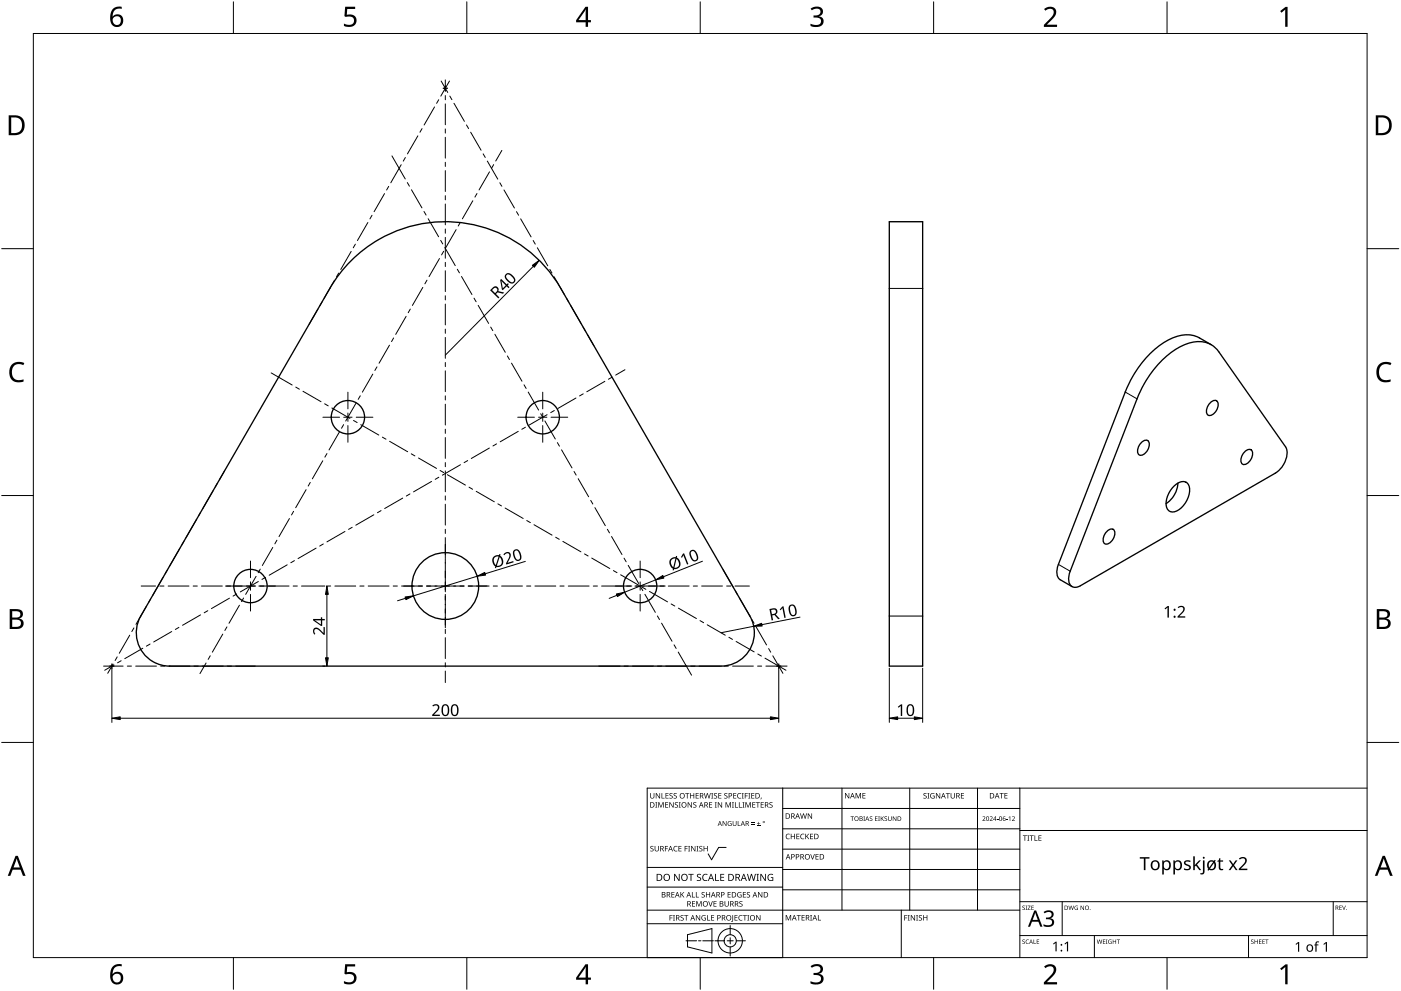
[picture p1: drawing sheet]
<svg xmlns="http://www.w3.org/2000/svg" width="420mm" height="297mm" viewBox="0 0 420 297" stroke-linecap="round" stroke-linejoin="round" font-family="sans-serif">
<g fill="none" stroke="#000" stroke-width=".4">
<path d="M105.3 78.2a40 40 0 0 1 62.9 8.3l56.7 98.2a10 10 0 0 1-8.7 15h-165.3a10 10 0 0 1-8.7-15l56.7-98.2 2.5-3.8zM266.7 66.5h10v133.2h-10zM347.9 108.6a17.6 17.6 0 0 1 11.9-6.2 7 7 0 0 1 5.7 3l20 28.5a6.2 6.2 0 0 1-1.7 6.8l-1.3 1.1-58.5 33.8a2.14 2.14 0 0 1-2.4 .2 2.14 2.14 0 0 1-1.1-2.1l.4-2.5 20.4-52.3a34.1 34.1 0 0 1 6.6-10.3zM363.2 103.3a11.3 11.3 0 0 0-8.2-2.9 21 21 0 0 0-13.1 9.1 34.4 34.4 0 0 0-4.4 8l-20.1 51.7a3.9 3.9 0 0 0 .6 4.6l3.5 2M342.5 132.5a1.25 1.25 0 0 1 1.7-.5 1.25 1.25 0 0 1 .4 1.7 2.79 2.79 0 0 1-2.9 2.7 2.79 2.79 0 0 1 .8-3.9zM363.1 120.6a1.25 1.25 0 0 1 1.7-.5 1.25 1.25 0 0 1 .5 1.7 2.79 2.79 0 0 1-3 2.6 2.79 2.79 0 0 1 .8-3.8zM373.5 135.3a1.25 1.25 0 0 1 1.6-.5 1.25 1.25 0 0 1 .5 1.7 2.79 2.79 0 0 1-3 2.6 2.79 2.79 0 0 1 .9-3.8zM332.1 159.1a1.25 1.25 0 0 1 1.7-.4 1.25 1.25 0 0 1 .5 1.7 2.79 2.79 0 0 1-3 2.6 2.79 2.79 0 0 1 .8-3.9zM351.9 145.9a3.1 3.1 0 0 1 4.3-1 5.9 5.9 0 0 1-1.6 7 3.1 3.1 0 0 1-4.3 .9 5.9 5.9 0 0 1 1.6-6.9zM353.2 144.8a7.8 7.8 0 0 1-3.5 6.1"/>
<circle cx="104.3" cy="125.1" r="5"/>
<circle cx="162.8" cy="125.1" r="5"/>
<circle cx="75.1" cy="175.7" r="5"/>
<circle cx="133.6" cy="175.7" r="10"/>
<circle cx="192" cy="175.7" r="5"/>
</g>
<path d="M266.7 86.5h10M337.5 117.5l3.5 2.1M317.4 169.2l3.5 2M266.7 184.7h10" fill="none" stroke="#000" stroke-width=".3"/>
<path d="M10 10h400v277h-400z" fill="none" stroke="#000" stroke-width=".3"/>
<g fill="none" stroke="#000" stroke-width=".3">
<path d="M70 .5v9.5M140 .5v9.5M210 .5v9.5M280 .5v9.5M350 .5v9.5M.5 74.5h9.5M410 74.5h9.5M.5 148.5h9.5M410 148.5h9.5M.5 222.5h9.5M410 222.5h9.5M70 287v9.5"/>
<path d="M140 287v9.5M210 287v9.5M280 287v9.5M350 287v9.5"/>
</g>
<g fill="#000">
<path d="M103.5 2h3v.7h-2.4l-.1 1.7a1.98 1.98 0 0 1 2.4 .4 1.98 1.98 0 0 1 .2 2.5 2.88 2.88 0 0 1-3.5 .5v-.7a1.93 1.93 0 0 0 3-.6 1.37 1.37 0 0 0-.5-1.4 1.37 1.37 0 0 0-1.4-.1l-.5 .1-.4-.3zM243.1 2.6a2.32 2.32 0 0 1 3.7 .5 1.47 1.47 0 0 1-1.2 1.8 1.59 1.59 0 0 1 1.4 1.8 1.59 1.59 0 0 1-1.8 1.4l-2.1-.3v-.7a2.12 2.12 0 0 0 3.1-.5 1.21 1.21 0 0 0-1.6-1.3h-.6v-.7a1.53 1.53 0 0 0 2.1-1.1 1.49 1.49 0 0 0-2.6-.4zM313.1 2.7a2.03 2.03 0 0 1 2.1-.8 2.03 2.03 0 0 1 1.6 1.7 3.9 3.9 0 0 1-1.6 2.5l-1.2 1.3h3v.7h-3.9v-.6l1.5-1.6a2.56 2.56 0 0 0 1.3-2.9 1.62 1.62 0 0 0-2.4 .2zM383.9 3.3l1.6-1.2h.6v5.9h-.7l.1-5.2-1.2 1zM3.5 109.3a3.3 3.3 0 0 1 3.8-.5l-.3 .7a2.26 2.26 0 0 0-2.6 0 2.26 2.26 0 0 0-.8 2.6 2.12 2.12 0 0 0 3.1 1.7l.4-.1v.7a2.98 2.98 0 0 1-3.4-.4 2.98 2.98 0 0 1-.8-3.3zM413.5 109.3a3.3 3.3 0 0 1 3.8-.5l-.3 .7a2.26 2.26 0 0 0-2.7 0 2.26 2.26 0 0 0-.7 2.6 2.12 2.12 0 0 0 3.1 1.7l.4-.1v.7a2.98 2.98 0 0 1-3.4-.4 2.98 2.98 0 0 1-.8-3.3zM103.5 289h3v.7h-2.4l-.1 1.7a1.98 1.98 0 0 1 2.4 .4 1.98 1.98 0 0 1 .2 2.5 2.88 2.88 0 0 1-3.5 .4v-.6a1.93 1.93 0 0 0 3-.7 1.37 1.37 0 0 0-.5-1.3 1.37 1.37 0 0 0-1.4-.1l-.5 .1-.4-.3zM243.1 289.6a2.32 2.32 0 0 1 3.7 .5 1.47 1.47 0 0 1-1.2 1.8 1.59 1.59 0 0 1 1.4 1.8 1.59 1.59 0 0 1-1.8 1.4l-2.1-.3v-.7a2.12 2.12 0 0 0 3.1-.5 1.21 1.21 0 0 0-1.6-1.4h-.6v-.6a1.53 1.53 0 0 0 2.1-1.1 1.49 1.49 0 0 0-2.6-.4zM313.1 289.7a2.03 2.03 0 0 1 2.1-.8 2.03 2.03 0 0 1 1.6 1.7 3.9 3.9 0 0 1-1.6 2.5l-1.2 1.3h3v.7h-3.9v-.7l1.5-1.5a2.56 2.56 0 0 0 1.3-2.9 1.62 1.62 0 0 0-2.4 .2zM383.9 290.3l1.6-1.2h.6v5.9h-.7l.1-5.2-1.2 1z"/>
<path d="M33.9 2.6a2.88 2.88 0 0 1 2.6-.6v.7a2.02 2.02 0 0 0-2.7 2.3 1.83 1.83 0 0 1 2.6-.3 1.83 1.83 0 0 1 .3 2.6 2.07 2.07 0 0 1-2.6 .6 2.07 2.07 0 0 1-1.1-2.4 4 4 0 0 1 .9-2.9zM33.7 6.2a1.3 1.3 0 0 0 2.6 0 1.3 1.3 0 0 0-2.6 0z"/>
<path d="M175.6 2h.8v4h.8v.7h-.8v1.3h-.8v-1.3h-2.8v-.6zM175.6 2.8l-2.1 3.2h2.1z"/>
<path d="M2.6 34.6h1.8a2.99 2.99 0 0 1 3 3 2.99 2.99 0 0 1-3.1 2.9h-1.7zM3.4 35.2v4.7h.8a2.35 2.35 0 0 0 2.4-2.1 2.35 2.35 0 0 0-2-2.6z"/>
<path d="M412.6 34.6h1.8a2.99 2.99 0 0 1 3 3 2.99 2.99 0 0 1-3.1 2.9h-1.7zM413.3 35.2v4.7h.9a2.35 2.35 0 0 0 2.4-2.1 2.35 2.35 0 0 0-2-2.6z"/>
<path d="M2.9 182.6h1.7a1.68 1.68 0 0 1 2.3 1.7 1.37 1.37 0 0 1-1.2 1.1 1.61 1.61 0 0 1 1.4 2 1.61 1.61 0 0 1-2.1 1.1h-2.1zM3.7 185.7v2.2h1.2a1.13 1.13 0 0 0 1.4-1.1 1.13 1.13 0 0 0-1.5-1.1zM3.7 183.2v1.9h1.1a1.02 1.02 0 0 0 1.3-1 1.02 1.02 0 0 0-1.4-.9z"/>
<path d="M412.9 182.6h1.7a1.68 1.68 0 0 1 2.3 1.7 1.37 1.37 0 0 1-1.2 1.1 1.61 1.61 0 0 1 1.3 2 1.61 1.61 0 0 1-2 1.1h-2.1zM413.7 185.7v2.2h1.2a1.13 1.13 0 0 0 1.4-1.1 1.13 1.13 0 0 0-1.5-1.1zM413.7 183.2v1.9h1.1a1.02 1.02 0 0 0 1.3-1 1.02 1.02 0 0 0-1.5-.9z"/>
<path d="M4.7 256.5h.6l2.4 6h-.8l-.7-1.8h-2.4l-.7 1.8h-.8zM5 257.3l-.9 2.7h1.8z"/>
<path d="M414.7 256.5h.6l2.4 6h-.8l-.7-1.8h-2.4l-.7 1.8h-.8zM415 257.3l-1 2.7h1.9z"/>
<path d="M33.9 289.6a2.88 2.88 0 0 1 2.6-.6v.7a2.02 2.02 0 0 0-2.7 2.3 1.83 1.83 0 0 1 2.6-.3 1.83 1.83 0 0 1 .3 2.6 2.07 2.07 0 0 1-2.6 .6 2.07 2.07 0 0 1-1.1-2.4 4 4 0 0 1 .9-2.9zM33.7 293.2a1.3 1.3 0 0 0 2.6 0 1.3 1.3 0 0 0-2.6 0z"/>
<path d="M175.6 289h.8v4h.8v.7h-.8v1.3h-.8v-1.3h-2.8v-.6zM175.6 289.8l-2.1 3.2h2.1z"/>
</g>
<g fill="none" stroke="#000" stroke-width=".3">
<path d="M234.7 236.2v50.8h-40.6v-50.8h215.9M252.5 236.2v36.6M272.8 236.2v36.6M293.2 236.2v36.6M305.9 236.2v50.8M217.8 254h-2.3l-2.1 3.7-1-1.8M234.7 242.3h71.2M234.7 248.4h71.2M234.7 254.5h71.2M305.9 248.9h104.1M194.1 276.9h40.6M194.1 272.8h111.8"/>
<path d="M194.1 265.9h40.6M194.1 260h40.6M219 277.4v2.8M234.7 260.6h71.2M234.7 266.7h71.2M270.3 272.8v14.2M305.9 270.3h104.1M318.6 270.3v10.1M399.8 270.3v10.1M205.7 282h3.2M206.2 280.2l7.3-1.9v7.3l-7.3-1.8zM209.5 282h.7"/>
<path d="M210.8 282h3.2M214.4 282h2.8M218.1 282h1.8M219 281.1v1.8M219 283.8v2.8M220.8 282h2.8M305.9 280.4h104.1M328.2 280.4v6.6M374.4 280.4v6.6"/>
<circle cx="219" cy="282" r="1.83"/>
<circle cx="219" cy="282" r="3.7"/>
</g>
<g fill="#000">
<path d="M195 237.7h.2v1.1a.42 .42 0 0 0 .4 .4 .42 .42 0 0 0 .4-.4v-1.1h.2v1.1a.62 .62 0 0 1-.6 .6 .62 .62 0 0 1-.6-.6zM196.7 237.7h.2l.9 1.4v-1.4h.2v1.6h-.3l-.8-1.3v1.3h-.2zM198.4 237.7h.2v1.5h.7v.1h-.9zM199.6 237.7h.9v.2h-.7v.5h.6v.2h-.6v.6h.7v.1h-.9zM200.8 237.9l.6-.2 .3 .1v.2a.38 .38 0 0 0-.5-.2 .38 .38 0 0 0-.2 .5 .38 .38 0 0 0 .5 .2 .53 .53 0 0 1 .1 .8 .53 .53 0 0 1-.8 0v-.2a.41 .41 0 0 0 .6 .1 .41 .41 0 0 0 .1-.5 .41 .41 0 0 0-.5-.2zM202.1 237.9l.5-.2 .4 .1-.1 .2a.38 .38 0 0 0-.5-.2 .38 .38 0 0 0-.2 .5 .38 .38 0 0 0 .5 .2 .53 .53 0 0 1 .2 .8 .53 .53 0 0 1-.8 0v-.2a.41 .41 0 0 0 .5 .1 .41 .41 0 0 0 .2-.5 .41 .41 0 0 0-.6-.2zM205.5 237.7h1.2v.2h-.5v1.4h-.2v-1.4h-.5zM207 237.7h.2v.7h.8v-.7h.2v1.6h-.2v-.7h-.8v.7h-.2zM208.6 237.7h.9v.2h-.7v.5h.7v.2h-.7v.6h.7v.1h-.9zM211.1 237.7h.2l.4 1.4 .3-1.4h.2l.4 1.4 .4-1.4h.2l-.5 1.6h-.2l-.4-1.3-.3 1.3h-.3zM213.3 237.7h.6l-.2 .2v1.3l.2 .1h-.6l.2-.1v-1.3zM214.2 237.9l.5-.2 .4 .1-.1 .2a.38 .38 0 0 0-.5-.2 .38 .38 0 0 0-.2 .5 .38 .38 0 0 0 .5 .2 .53 .53 0 0 1 .2 .8 .53 .53 0 0 1-.8 0v-.2a.41 .41 0 0 0 .5 .1 .41 .41 0 0 0 .2-.5 .41 .41 0 0 0-.6-.2z"/>
<path d="M215.4 237.7h.9v.2h-.7v.5h.7v.2h-.7v.6h.7v.1h-.9zM217.3 237.9l.5-.2 .4 .1-.1 .2a.38 .38 0 0 0-.5-.2 .38 .38 0 0 0-.2 .5 .38 .38 0 0 0 .5 .2 .53 .53 0 0 1 .2 .8 .53 .53 0 0 1-.8 0v-.2a.41 .41 0 0 0 .5 .1 .41 .41 0 0 0 .2-.5 .41 .41 0 0 0-.6-.2zM219.9 237.7h.9v.2h-.7v.5h.7v.2h-.7v.6h.7v.1h-.9zM221.3 237.9l.6-.2 .4 .1-.1 .2a.65 .65 0 0 0-.9 .6 .65 .65 0 0 0 .9 .5 .77 .77 0 0 1-1.1-.1 .77 .77 0 0 1 .2-1.1zM222.5 237.7h.5l-.1 .2v1.3l.1 .1h-.5l.2-.1v-1.3zM223.4 237.7h.9v.2h-.7v.6h.6v.2h-.6v.6h-.2zM224.4 237.7h.6l-.2 .2v1.3l.2 .1h-.6l.2-.1v-1.3zM225.3 237.7h.9v.2h-.7v.5h.7v.2h-.7v.6h.7v.1h-.9zM228.2 239.1h.2l-.3 .5zM253.4 237.7h.3l.8 1.3v-1.3h.2v1.6h-.2l-.9-1.3v1.3h-.2zM256.6 237.7h.3l.5 1.3 .5-1.3h.3v1.6h-.2v-1.4l-.7 1.4-.5-1.4v1.4h-.2zM258.6 237.7h1v.2h-.7v.5h.6v.2h-.6v.5h.7v.2h-1z"/>
<path d="M277 237.9l.6-.2 .3 .1-.1 .2a.38 .38 0 0 0-.5-.2 .38 .38 0 0 0-.1 .5 .38 .38 0 0 0 .5 .2 .53 .53 0 0 1 .1 .8 .53 .53 0 0 1-.8 0v-.2a.41 .41 0 0 0 .6 .1 .41 .41 0 0 0 .1-.5 .41 .41 0 0 0-.5-.2zM278.1 237.7h.6l-.2 .2v1.3l.2 .1h-.6l.2-.1v-1.3zM279.2 237.9l.7-.2 .4 .1-.1 .2a.67 .67 0 0 0-1 .5 .67 .67 0 0 0 .9 .6v-.4h-.4v-.2h.6v.8a.88 .88 0 0 1-1.2-.2 .88 .88 0 0 1 .1-1.2zM280.7 237.7h.2l.9 1.4v-1.4h.2v1.6h-.3l-.8-1.3v1.3h-.2zM283.7 237.7h1.2v.2h-.5v1.4h-.2v-1.4h-.5zM285.1 237.7h.2v1.1a.42 .42 0 0 0 .4 .4 .42 .42 0 0 0 .4-.4v-1.1h.2v1.1a.62 .62 0 0 1-.6 .6 .62 .62 0 0 1-.6-.6zM288.2 237.7h.9v.2h-.7v.5h.7v.2h-.7v.6h.7v.1h-.9zM299.8 237.7h1.2v.2h-.5v1.4h-.2v-1.4h-.5zM301.2 237.7h.9v.2h-.7v.5h.7v.2h-.7v.5h.7v.2h-.9zM195.1 253.7l.6-.2 .3 .1-.1 .2a.38 .38 0 0 0-.5-.1 .38 .38 0 0 0-.1 .5 .38 .38 0 0 0 .4 .2 .53 .53 0 0 1 .2 .7 .53 .53 0 0 1-.8 .1v-.2a.41 .41 0 0 0 .6 .1 .41 .41 0 0 0 .1-.6 .41 .41 0 0 0-.6-.2zM196.5 240.4h.6l-.2 .2v1.3l.2 .2h-.6l.2-.2v-1.3zM196.3 253.6h.2v1a.42 .42 0 0 0 .5 .4 .42 .42 0 0 0 .4-.4v-1h.2v1a.62 .62 0 0 1-.6 .6 .62 .62 0 0 1-.7-.6z"/>
<path d="M197.4 240.4h.3l.5 1.4 .5-1.4h.3v1.7h-.2v-1.5l-.7 1.5-.5-1.5v1.5h-.2zM199.4 253.6h.9v.1h-.7v.6h.7v.2h-.7v.7h-.2zM199.5 240.4h.9v.2h-.7v.5h.6v.2h-.6v.6h.7v.2h-.9zM200.7 240.4h.3l.8 1.4v-1.4h.2v1.7h-.2l-.9-1.4v1.4h-.2zM202.2 253.8l.5-.3 .5 .1-.1 .2a.65 .65 0 0 0-.9 .6 .65 .65 0 0 0 .9 .6 .77 .77 0 0 1-1.1-.1 .77 .77 0 0 1 .2-1.1zM202.5 240.6l.5-.2 .3 .1v.2a.38 .38 0 0 0-.5-.2 .38 .38 0 0 0-.2 .5 .38 .38 0 0 0 .5 .2 .53 .53 0 0 1 .1 .8 .53 .53 0 0 1-.8 0l.1-.1a.41 .41 0 0 0 .5 0 .41 .41 0 0 0 .1-.5 .41 .41 0 0 0-.5-.2zM203.6 240.4h.6l-.2 .2v1.3l.2 .2h-.6l.2-.2v-1.3zM203.5 253.6h.9v.1h-.7v.6h.6v.1h-.6v.6h.7v.2h-.9zM205.3 253.6h.9v.1h-.7v.6h.7v.2h-.7v.7h-.2zM206.4 253.6h.6l-.2 .1v1.3l.2 .2h-.6l.2-.2v-1.3zM206.2 240.4h.3l.8 1.4v-1.4h.2v1.7h-.2l-.9-1.4v1.4h-.2zM207.3 253.6h.2l.9 1.3v-1.3h.2v1.6h-.3l-.8-1.4v1.4h-.2z"/>
<path d="M208 240.6l.5-.2 .3 .1v.2a.38 .38 0 0 0-.5-.2 .38 .38 0 0 0-.2 .5 .38 .38 0 0 0 .5 .2 .53 .53 0 0 1 .2 .8 .53 .53 0 0 1-.9 0l.1-.1a.41 .41 0 0 0 .5 0 .41 .41 0 0 0 .1-.5 .41 .41 0 0 0-.5-.2zM208.9 253.6h.6l-.2 .1v1.3l.2 .2h-.6l.2-.2v-1.3zM209.8 253.7l.5-.2 .3 .1v.2a.38 .38 0 0 0-.5-.1 .38 .38 0 0 0-.2 .5 .38 .38 0 0 0 .5 .2 .53 .53 0 0 1 .2 .7 .53 .53 0 0 1-.9 .1l.1-.2a.41 .41 0 0 0 .5 .1 .41 .41 0 0 0 .1-.6 .41 .41 0 0 0-.5-.2zM211 253.6h.2v.7h.8v-.7h.2v1.6h-.2v-.8h-.8v.8h-.2zM212.7 240.4h.9v.2h-.7v.5h.6v.2h-.6v.6h.7v.2h-.9zM214.4 240.4h.6l-.2 .2v1.3l.2 .2h-.6l.2-.2v-1.3zM215.3 240.4h.2l.9 1.4v-1.4h.2v1.7h-.3l-.8-1.4v1.4h-.2zM216.7 246.1h.2l.8 1.2v-1.2h.2v1.5h-.2l-.8-1.2v1.2h-.2zM217.6 240.4h.3l.5 1.4 .5-1.4h.3v1.7h-.2v-1.5l-.7 1.5-.5-1.5v1.5h-.2zM218.4 246.3l.6-.2 .4 .1-.2 .1a.6 .6 0 0 0-.8 .5 .6 .6 0 0 0 .8 .6v-.4l-.3-.2h.5v.7a.8 .8 0 0 1-1-.2 .8 .8 0 0 1 0-1zM219.5 240.4h.6l-.2 .2v1.3l.2 .2h-.6l.2-.2v-1.3zM220.4 240.4h.2v1.5h.7v.2h-.9z"/>
<path d="M219.7 246.1h.2v.9a.38 .38 0 0 0 .4 .4 .38 .38 0 0 0 .4-.4v-.9h.2v.9a.56 .56 0 0 1-.6 .6 .56 .56 0 0 1-.6-.6zM221.3 246.1h.1v1.3h.7v.2h-.8zM221.6 240.4h.2v1.5h.7v.2h-.9zM222.7 240.4h.5l-.1 .2v1.3l.1 .2h-.5l.1-.2v-1.3zM223.6 240.4h.3l.5 1.4 .5-1.4h.3v1.7h-.2v-1.5l-.7 1.5-.6-1.5v1.5h-.1zM225.3 247l1 .1zM225.3 246.6l1 .1zM225.6 240.4h.9v.2h-.7v.5h.7v.2h-.7v.6h.7v.2h-.9zM227 247.4l1 .2zM226.7 240.4h1.2v.2h-.5v1.5h-.2v-1.5h-.5zM227.4 246.3l.2 .5h.4l-.4 .1v.4l-.2-.4h-.4l.4-.1zM228.1 240.4h.9v.2h-.7v.5h.7v.2h-.7v.6h.7v.2h-.9z"/>
<path d="M230.8 240.6l.6-.2 .3 .1-.1 .2a.38 .38 0 0 0-.5-.2 .38 .38 0 0 0-.1 .5 .38 .38 0 0 0 .4 .2 .53 .53 0 0 1 .2 .8 .53 .53 0 0 1-.8 0v-.1a.41 .41 0 0 0 .6 0 .41 .41 0 0 0 .1-.5 .41 .41 0 0 0-.6-.2zM235.8 250.1l.6-.2 .5 .1-.1 .2a.65 .65 0 0 0-1 .5 .65 .65 0 0 0 1 .6 .77 .77 0 0 1-1.1-.1 .77 .77 0 0 1 .1-1.1zM237.2 249.9h.2v.7h.8v-.7h.2v1.6h-.2v-.7h-.8v.7h-.2zM238.8 249.9h.9v.2h-.7v.5h.7v.2h-.7v.5h.7v.2h-.9zM240.2 250.1l.6-.2 .4 .1v.2a.65 .65 0 0 0-1 .5 .65 .65 0 0 0 1 .6 .77 .77 0 0 1-1.1-.1 .77 .77 0 0 1 .1-1.1zM240 243.8h.2l.3 1.4 .4-1.4h.2l.4 1.4 .3-1.4h.2l-.4 1.6h-.2l-.4-1.4-.4 1.4h-.2zM241.5 249.9h.2v.8l.7-.8h.3l-.7 .7 .7 .9h-.2l-.6-.7-.2 .7h-.2zM243 256h.2l.5 1.4 .4-1.4h.3l-.6 1.6h-.2zM242.3 243.8h.2l.9 1.3-.1-1.3h.2v1.6h-.2l-.9-1.3v1.3h-.1zM242.9 249.9h.9v.2h-.7v.5h.7v.2h-.7v.5h.7v.2h-.9zM244.6 256h.9v.2h-.7v.5h.6v.2h-.6v.5h.7v.2h-.9zM255.1 244.7h1l-.4 .1v1.3h-.2v-1.3z"/>
<path d="M258.9 244.7h.5l-.2 .1 .2 1.3h-.5l.2-.2zM260.9 244.8l.4-.1 .3 .2a.33 .33 0 0 0-.5-.1 .33 .33 0 0 0-.1 .5 .33 .33 0 0 0 .5 .1 .43 .43 0 0 1-.1 .7 .43 .43 0 0 1-.6-.3 .33 .33 0 0 0 .5 .2 .33 .33 0 0 0 0-.5l-.4-.3zM262.4 244.7h.8l-.6 .1v.5h.6l-.6 .1v.5l.6 .2h-.8zM263.4 244.7h.5l-.2 .1 .2 1.3h-.5l.1-.2zM264.1 244.7h.2v.7l.8-.7-.5 .6 .5 .8-.7-.7-.1 .7h-.2zM265.3 244.8l.5-.1 .2 .2a.33 .33 0 0 0-.5-.1 .33 .33 0 0 0-.1 .5 .33 .33 0 0 0 .5 .1 .43 .43 0 0 1 0 .7 .43 .43 0 0 1-.7-.3 .33 .33 0 0 0 .5 .2 .33 .33 0 0 0 .1-.5l-.5-.3zM266.3 244.7h.2v.9a.35 .35 0 0 0 .4 .3 .35 .35 0 0 0 .3-.3v-.9h.2v.9a.52 .52 0 0 1-.5 .5 .52 .52 0 0 1-.6-.5zM267.7 244.7h.2l.8 1.1v-1.1h.1v1.4h-.2l-.7-1.2v1.2h-.2zM294.7 244.8a.49 .49 0 0 1 .7 .1 .49 .49 0 0 1-.3 .7l-.3 .3 .7 .2h-.9l.4-.5a.37 .37 0 0 0 .4-.6 .37 .37 0 0 0-.7-.1zM296.8 244.8a.49 .49 0 0 1 .8 .1 .49 .49 0 0 1-.3 .7l-.3 .3 .7 .2h-.9l.4-.5a.37 .37 0 0 0 .3-.6 .37 .37 0 0 0-.6-.1zM299 245.5l.4 .1zM301.8 245.5l.4 .1z"/>
<path d="M302.5 245l.5-.3v1.4h-.2v-1.2zM303.5 244.8a.49 .49 0 0 1 .8 .1 .49 .49 0 0 1-.3 .7l-.3 .3 .7 .2h-.9l.3-.5a.37 .37 0 0 0 .4-.6 .37 .37 0 0 0-.6-.1zM306.8 250.4h1.2v.2h-.5v1.4h-.2v-1.4h-.5zM308.1 250.4h.6l-.2 .2v1.3l.2 .1h-.6l.2-.1v-1.3zM308.8 250.4h1.2v.2h-.5v1.4h-.2v-1.4h-.5zM310.2 250.4h.3v1.4h.7v.2h-1zM311.4 250.4h.9v.2h-.7v.5h.7v.2h-.7v.5h.7v.2h-.9zM357.9 256.7h.4v2.6l1.3-1.4h.6l-1.2 1.2 1.2 1.7h-.5l-1-1.4-.4 .3v1.1h-.4zM368.5 257.9h.6l.7 1.1 .8-1.1h.5l-1 1.4 1.1 1.5h-.6l-.8-1.2-.8 1.2h-.5l1-1.5zM200.8 274.3h.9v.2h-.7v.5h.7v.2h-.7v.7h-.2zM201.4 267.4h.9v.2h-.7v.5h.6v.1h-.6v.6h.7v.2h-.9zM201.8 274.3h.6l-.2 .2v1.3l.2 .1h-.6l.2-.1v-1.3z"/>
<path d="M202.2 261.9h.3l1.1 1.8v-1.8h.2v2.1h-.3l-1.1-1.7v1.7h-.2zM204.1 274.4l.6-.1 .3 .1v.1a.38 .38 0 0 0-.5-.1 .38 .38 0 0 0-.2 .5 .38 .38 0 0 0 .5 .2 .53 .53 0 0 1 .1 .8 .53 .53 0 0 1-.8 0l.1-.2a.41 .41 0 0 0 .5 .1 .41 .41 0 0 0 .1-.6 .41 .41 0 0 0-.5-.1zM204.1 267.4h.2v.8l.7-.8h.2l-.6 .7 .7 .9h-.3l-.6-.8-.1 .8h-.2zM205.2 274.3h1.2v.2h-.5v1.4h-.2v-1.4h-.5zM206.4 261.9h1.6v.3h-.6v1.8h-.3v-1.8h-.7zM207.5 267.4h.2v1.4h.7v.2h-.9zM207.5 270.1h.9v.2h-.7v.5h.7v.2h-.7v.6h.7v.1h-.9zM208.7 267.4h.2v1.4h.7v.2h-.9zM208.8 270.1h.3l.5 1.3 .5-1.3h.3v1.6h-.2v-1.4l-.7 1.4-.5-1.4v1.4h-.2zM208.7 274.3h.2l.9 1.3v-1.3h.2v1.6h-.3l-.8-1.3v1.3h-.2zM209.1 262.1l.4-.2 .7 .1-.2 .2a.44 .44 0 0 0-.7 .2 .44 .44 0 0 0 .5 .5 .66 .66 0 0 1 .4 1 .66 .66 0 0 1-1 .1h-.2v-.3l.3 .1a.47 .47 0 0 0 .7-.3 .47 .47 0 0 0-.6-.5l-.4-.3zM210.6 274.5l.7-.2 .4 .1-.1 .1a.67 .67 0 0 0-1 .5 .67 .67 0 0 0 .9 .7v-.5h-.4v-.1h.6v.8a.88 .88 0 0 1-1.2-.2 .88 .88 0 0 1 .1-1.2z"/>
<path d="M210.5 267.5l.5-.1 .4 .1-.1 .1a.38 .38 0 0 0-.5-.1 .38 .38 0 0 0-.2 .5 .38 .38 0 0 0 .5 .2 .53 .53 0 0 1 .2 .8 .53 .53 0 0 1-.8 0v-.2a.41 .41 0 0 0 .5 .1 .41 .41 0 0 0 .1-.6 .41 .41 0 0 0-.5-.1zM210.9 262.2l.7-.3 .6 .1-.1 .3a.84 .84 0 0 0-1.2 .7 .84 .84 0 0 0 1.2 .8v.2a1.1 1.1 0 0 1-1.4-.4 1.1 1.1 0 0 1 .2-1.4zM212.1 274.3h.2v1.4h.7v.2h-.9zM212.4 270.1h.2l.5 1.4 .5-1.4h.2l-.6 1.6h-.2zM211.7 267.4h.2v.7h.9v-.7h.2v1.6h-.2v-.8h-.9v.8h-.2zM213.3 274.3h.9v.2h-.7v.5h.6v.2h-.6v.5h.7v.2h-.9zM214.5 261.9h.2v1.9h1v.2h-1.2zM214 270.1h.9v.2h-.7v.5h.7v.2h-.7v.6h.7v.1h-.9zM216 261.9h1.2v.3h-.9v.6h.8v.3h-.8v.7h.9v.2h-1.2zM217.3 270.1h.2v1.1a.42 .42 0 0 0 .4 .4 .42 .42 0 0 0 .4-.4v-1.1h.2v1.1a.62 .62 0 0 1-.6 .6 .62 .62 0 0 1-.6-.6zM218.2 267.4h.9v.2h-.7v.5h.7v.1h-.7v.6h.7v.2h-.9zM219.6 274.3h.3l-.1 1.7-.5 .3v-.2l.3-.1z"/>
<path d="M220.3 274.3h.9v.2h-.7v.5h.6v.2h-.6v.5h.7v.2h-.9zM221.3 267.6l.7-.2 .4 .1-.1 .1a.67 .67 0 0 0-1 .5 .67 .67 0 0 0 .9 .7v-.5h-.4v-.2h.6v.8a.88 .88 0 0 1-1.2-.1 .88 .88 0 0 1 .1-1.2zM221.7 274.5l.5-.2 .5 .1-.1 .1a.65 .65 0 0 0-.9 .6 .65 .65 0 0 0 .9 .6 .77 .77 0 0 1-1.1-.1 .77 .77 0 0 1 .2-1.1zM221.8 270.3l.5-.2 .4 .1-.1 .2a.38 .38 0 0 0-.5-.2 .38 .38 0 0 0-.2 .5 .38 .38 0 0 0 .5 .2 .53 .53 0 0 1 .2 .8 .53 .53 0 0 1-.8 0v-.2a.41 .41 0 0 0 .5 .1 .41 .41 0 0 0 .2-.5 .41 .41 0 0 0-.6-.2zM222.8 274.3h1.2v.2h-.5v1.4h-.2v-1.4h-.5zM222.8 267.4h.9v.2h-.7v.5h.7v.1h-.7v.6h.7v.2h-.9zM224.1 274.3h.6l-.2 .2v1.3l.2 .1h-.6l.2-.1v-1.3zM224 267.5l.6-.1 .3 .1v.1a.38 .38 0 0 0-.5-.1 .38 .38 0 0 0-.2 .5 .38 .38 0 0 0 .5 .2 .53 .53 0 0 1 .1 .8 .53 .53 0 0 1-.8 0l.1-.2a.41 .41 0 0 0 .5 .1 .41 .41 0 0 0 .1-.6 .41 .41 0 0 0-.5-.1zM224 261.9h.3l.4 1.8 .5-1.8h.3l.5 1.8 .4-1.8h.3l-.6 2.1h-.2l-.5-1.8-.5 1.8h-.3zM226.9 261.9h.7l-.2 .3v1.6l.2 .2h-.7l.2-.2v-1.6zM226.8 274.3h.2l.9 1.3v-1.3h.2v1.6h-.3l-.8-1.3v1.3h-.2zM227.3 267.4h.3l.8 1.3v-1.3h.2v1.6h-.2l-.9-1.3v1.3h-.2z"/>
<path d="M228 261.9h.3l1.2 1.8-.1-1.8h.3v2.1h-.3l-1.1-1.7v1.7h-.3zM230.5 262.2l.9-.3 .5 .1-.1 .3a.87 .87 0 0 0-1.4 .6 .87 .87 0 0 0 1.2 .9v-.6h-.4v-.3h.7v1.1a1.15 1.15 0 0 1-1.5-.3 1.15 1.15 0 0 1 .1-1.5zM235.6 274.3h.3l.5 1.3 .6-1.3h.3v1.6h-.2v-1.4l-.7 1.4-.6-1.4v1.4h-.2zM238.9 274.3h1.3v.2h-.5v1.4h-.2v-1.4h-.6zM240.4 274.3h.9v.2h-.7v.5h.7v.1h-.7v.6h.7v.2h-.9zM242.9 274.3h.6l-.2 .1v1.3l.2 .2h-.6l.2-.2v-1.3zM245.3 274.3h.2v1.4h.7v.2h-.9zM271.2 274.3h.9v.2h-.7v.5h.7v.2h-.7v.7h-.2zM272.2 274.3h.6l-.2 .2v1.3l.2 .1h-.6l.2-.1v-1.3zM273.1 274.3h.3l.8 1.3v-1.3h.2v1.6h-.2l-.9-1.3v1.3h-.2zM274.7 274.3h.6l-.2 .2v1.3l.2 .1h-.6l.2-.1v-1.3zM275.6 274.4l.6-.1 .3 .1v.1a.38 .38 0 0 0-.5-.1 .38 .38 0 0 0-.2 .5 .38 .38 0 0 0 .5 .2 .53 .53 0 0 1 .1 .8 .53 .53 0 0 1-.8 0v-.2a.41 .41 0 0 0 .6 .1 .41 .41 0 0 0 .1-.6 .41 .41 0 0 0-.5-.1z"/>
<path d="M276.9 274.3h.2v.7h.8v-.7h.2v1.6h-.2v-.7h-.8v.7h-.2zM306.7 271.6l.4-.2 .2 .2a.32 .32 0 0 0-.4 0 .32 .32 0 0 0-.1 .4 .32 .32 0 0 0 .4 .1 .41 .41 0 0 1 0 .7 .41 .41 0 0 1-.6-.2 .31 .31 0 0 0 .4 .1 .31 .31 0 0 0 .1-.5l-.5-.2zM307.6 271.5h.4l-.1 .1 .1 1.2h-.4l.1-.2zM308.2 271.5h.8l-.6 1.1 .7 .2h-.9l.6-1.2zM309.3 271.5h.7l-.5 .1v.4h.5l-.5 .1v.5l.5 .2h-.7zM313 273.4a1.69 1.69 0 0 1 1.8-.6 1.69 1.69 0 0 1 1.2 1.5l-.4 .7-.6 .2a1.31 1.31 0 0 1 1.2 1.5 1.31 1.31 0 0 1-1.5 1.1l-1.8-.2v-.6a1.73 1.73 0 0 0 2.6-.4 .99 .99 0 0 0-1.3-1.1h-.5v-.5a1.13 1.13 0 0 0 1.2-.1 1.13 1.13 0 0 0 .4-1.1 1.42 1.42 0 0 0-2 0zM320.4 271.5h.2l.3 1.1 .3-1.1h.1l.3 1.1 .3-1.1h.2l-.4 1.3h-.1l-.3-1.2-.4 1.2h-.1zM322.4 271.6l.9-.1-.3 .1a.53 .53 0 0 0-.6 .6 .53 .53 0 0 0 .7 .4v-.4l-.3-.1h.5v.6a.71 .71 0 0 1-.9-.1 .71 .71 0 0 1 0-1zM324.1 271.5l.9 1-.1-1h.2v1.3l-.9-1.1-.1 1.1zM341.8 256.9h2.9v.5h-1.2v3.4h-.5v-3.4h-1.2zM355.2 258.2l.7-.3 1.2 .1-.2 .4-.6-.2a.47 .47 0 0 0-.8 .2 .47 .47 0 0 0 .5 .6 .97 .97 0 0 1 1.1 1.2 .97 .97 0 0 1-1.4 .7l-.6-.2v-.5l.7 .3a.56 .56 0 0 0 .9-.4 .56 .56 0 0 0-.7-.6l-.2-.1a.78 .78 0 0 1-.6-1.2zM360.8 257.9h.4v3.3a.83 .83 0 0 1-1.2 .9v-.4h.5l.3-.3z"/>
<path d="M365.7 257.2h.3v.7h.8v.4h-.8v1.9l.2 .2h.6v.4a.85 .85 0 0 1-1.3-.8v-1.7h-.4v-.3l.4-.2zM371.6 257.3a1.26 1.26 0 0 1 1.7-.4 1.26 1.26 0 0 1 .4 1.7l-1.6 1.8h2v.4h-2.6v-.4l1.5-1.6a.89 .89 0 0 0 .2-1.4 .89 .89 0 0 0-1.4 .2zM401.7 271.4h.7l-.6 .2v.4h.6l-.6 .1v.5l.6 .1h-.7zM402.5 271.4h.2l.4 1.2 .3-1.2h.2l-.5 1.3zM306.7 281.7l.4-.1 .2 .2a.32 .32 0 0 0-.4-.1 .32 .32 0 0 0-.1 .5 .32 .32 0 0 0 .4 .1 .41 .41 0 0 1 0 .6 .41 .41 0 0 1-.6-.2 .31 .31 0 0 0 .4 .2 .31 .31 0 0 0 .1-.5l-.5-.3zM307.8 281.8l.4-.2 .4 .1-.1 .1a.52 .52 0 0 0-.7 .5 .52 .52 0 0 0 .7 .4 .61 .61 0 0 1-.9 0 .61 .61 0 0 1 .2-.9zM310 281.6h.1v1.2l.6 .1h-.7zM310.9 281.6h.7l-.5 .2v.4h.5l-.5 .1v.5l.5 .1h-.7zM315.8 282.9l1.1-.7v3h-.4l.1-2.6-.6 .5zM319.2 282.9l1.1-.7v3h-.3v-2.6l-.6 .5zM328.9 281.6h.2l.3 1.1 .3-1.1h.1l.3 1.1 .3-1.1h.2l-.4 1.3h-.1l-.4-1.1-.3 1.1h-.1zM330.8 281.6h.7l-.6 .2v.4h.6l-.6 .1v.5l.6 .1h-.7z"/>
<path d="M331.7 281.6h.4l-.1 .1 .1 1.2h-.4l.1-.1zM332.5 281.8l.9-.1-.2 .1a.53 .53 0 0 0-.7 .5 .53 .53 0 0 0 .7 .5v-.4l-.2-.2h.4v.7a.71 .71 0 0 1-.9-.2 .71 .71 0 0 1 0-.9zM333.7 281.6h.2v.6h.6v-.6h.2v1.3h-.2v-.6h-.6v.6h-.2zM334.9 281.6h1l-.4 .2v1.1h-.2v-1.1zM375.2 281.7l.5-.1 .2 .2a.32 .32 0 0 0-.4-.1 .32 .32 0 0 0-.1 .5 .32 .32 0 0 0 .4 .1 .41 .41 0 0 1 0 .6 .41 .41 0 0 1-.6-.2 .31 .31 0 0 0 .4 .2 .31 .31 0 0 0 .1-.5l-.5-.3zM376.2 281.6h.2v.6h.7v-.6h.1v1.3h-.1v-.6h-.7v.6h-.2zM377.6 281.6h.7l-.6 .2v.4h.6l-.6 .1v.5l.6 .1h-.7zM378.6 281.6h.7l-.5 .2v.4h.5l-.5 .1v.5l.5 .1h-.7zM379.4 281.6h1l-.4 .2v1.1h-.2v-1.1zM388.5 283l1.1-.6v2.9h-.3v-2.6l-.6 .5zM394.7 282.3l.9-.1-.1 .3h-.5l-.1 .2-.1 .4h.6v.3h-.6v1.9h-.3v-1.9h-.4l.4-.3zM396.9 283l1.1-.6v2.9h-.4v-2.6l-.5 .5z"/>
<path d="M203.7 238.5a.81 .81 0 0 1 1.6 0 .81 .81 0 0 1-1.6 0zM204.1 238.5a.6 .6 0 0 0 1.2 0 .6 .6 0 0 0-1.2 0z"/>
<path d="M209.9 237.7h.4a.47 .47 0 0 1 .6 .3 .47 .47 0 0 1-.3 .6l.5 .7h-.3l-.4-.6h-.3v.6h-.2zM210.1 237.9v.6h.2a.31 .31 0 0 0 .4-.3 .31 .31 0 0 0-.4-.3z"/>
<path d="M218.5 237.7h.5a.54 .54 0 0 1 .6 .7 .54 .54 0 0 1-.9 .3v.6h-.2zM218.7 237.9v.6a.39 .39 0 0 0 .7-.3 .39 .39 0 0 0-.7-.3z"/>
<path d="M226.6 237.7h.5a.81 .81 0 0 1 .8 .9 .81 .81 0 0 1-.9 .7h-.4zM226.8 237.9v1.3h.2a.64 .64 0 0 0 .7-.6 .64 .64 0 0 0-.7-.7z"/>
<path d="M255.6 237.7h.1l.7 1.6h-.2l-.2-.5h-.7l-.2 .5h-.2zM255.6 237.9l-.2 .7h.5z"/>
<path d="M282.8 237.7h.2l.6 1.6h-.2l-.2-.5h-.6l-.2 .5h-.2zM282.9 237.9l-.2 .8h.5z"/>
<path d="M286.8 237.7h.4a.47 .47 0 0 1 .6 .3 .47 .47 0 0 1-.3 .6l.4 .7h-.2l-.4-.6h-.3v.6h-.2zM287 237.9v.6h.2a.31 .31 0 0 0 .4-.3 .31 .31 0 0 0-.4-.3z"/>
<path d="M296.9 237.7h.5a.81 .81 0 0 1 .8 .8 .81 .81 0 0 1-.9 .8h-.4zM297.1 237.9v1.2h.2a.64 .64 0 0 0 .7-.6 .64 .64 0 0 0-.7-.6z"/>
<path d="M298.9 237.7h.2l.7 1.6h-.3l-.2-.5h-.6l-.2 .5h-.2zM299 237.9l-.2 .7h.5z"/>
<path d="M195 240.4h.5a.81 .81 0 0 1 .8 .9 .81 .81 0 0 1-.9 .8h-.4zM195.2 240.6v1.3h.2a.64 .64 0 0 0 .7-.6 .64 .64 0 0 0-.6-.7z"/>
<path d="M198 253.6h.5a.47 .47 0 0 1 .5 .3 .47 .47 0 0 1-.3 .6l.5 .7h-.3l-.4-.7h-.3v.7h-.2zM198.2 253.7v.6h.3a.31 .31 0 0 0 .3-.3 .31 .31 0 0 0-.4-.3z"/>
<path d="M201 253.6h.2l.6 1.6h-.2l-.2-.5h-.6l-.2 .5h-.2zM201.1 253.8l-.3 .7h.6z"/>
<path d="M204.3 241.3a.81 .81 0 0 1 1.6 0 .81 .81 0 0 1-1.6 0zM204.6 241.3a.6 .6 0 0 0 1.2 0 .6 .6 0 0 0-1.2 0z"/>
<path d="M210.2 240.4h.2l.6 1.7h-.2l-.2-.5h-.6l-.2 .5h-.2zM210.3 240.7l-.3 .7h.6z"/>
<path d="M211.2 240.4h.5a.47 .47 0 0 1 .6 .4 .47 .47 0 0 1-.3 .5l.4 .8h-.2l-.4-.7h-.4v.7h-.2zM211.4 240.6v.6h.3a.31 .31 0 0 0 .4-.3 .31 .31 0 0 0-.4-.3z"/>
<path d="M215.8 246.1l.7 1.5-.3-.5h-.6l-.4 .5zM215.9 246.3l-.3 .6h.5z"/>
<path d="M222.7 246.1l.7 1.5-.3-.5h-.6l-.4 .5zM222.8 246.3l-.3 .6h.5z"/>
<path d="M223.6 246.1h.4a.42 .42 0 0 1 .5 .3 .42 .42 0 0 1-.2 .5l.4 .7h-.2l-.4-.6h-.3v.6h-.2zM223.8 246.3v.5h.2a.28 .28 0 0 0 .4-.3 .28 .28 0 0 0-.4-.2z"/>
<path d="M228.7 246.4a.35 .35 0 0 1 .7 0 .35 .35 0 0 1-.7 0zM228.9 246.4a.2 .2 0 0 0 .4 0 .2 .2 0 0 0-.4 0z"/>
<path d="M229.4 240.4h.4a.47 .47 0 0 1 .6 .4 .47 .47 0 0 1-.3 .5l.5 .8h-.3l-.4-.7h-.3v.7h-.2zM229.6 240.6v.6h.2a.31 .31 0 0 0 .4-.3 .31 .31 0 0 0-.4-.3z"/>
<path d="M236.3 256h.1l.7 1.6h-.2l-.2-.5h-.7l-.2 .5h-.2zM236.3 256.2l-.2 .7h.5z"/>
<path d="M235.6 243.8h.5a.81 .81 0 0 1 .8 .8 .81 .81 0 0 1-.8 .8h-.5zM235.8 244v1.2h.3a.64 .64 0 0 0 .6-.6 .64 .64 0 0 0-.6-.6z"/>
<path d="M237.3 243.8h.4a.47 .47 0 0 1 .6 .3 .47 .47 0 0 1-.3 .6l.4 .7h-.2l-.4-.7h-.3v.7h-.2zM237.5 244v.6h.2a.31 .31 0 0 0 .4-.3 .31 .31 0 0 0-.4-.3z"/>
<path d="M237.3 256h.4a.54 .54 0 0 1 .6 .7 .54 .54 0 0 1-.8 .3v.6h-.2zM237.5 256.2v.6a.39 .39 0 0 0 .6-.3 .39 .39 0 0 0-.6-.3z"/>
<path d="M238.7 256h.4a.54 .54 0 0 1 .6 .7 .54 .54 0 0 1-.8 .3v.6h-.2zM238.9 256.2v.6a.39 .39 0 0 0 .6-.3 .39 .39 0 0 0-.6-.3z"/>
<path d="M239.1 243.8h.2l.6 1.6h-.2l-.2-.5h-.6l-.2 .5h-.2zM239.2 244l-.3 .7h.6z"/>
<path d="M240 256h.5a.47 .47 0 0 1 .6 .3 .47 .47 0 0 1-.3 .6l.4 .7h-.2l-.4-.6h-.4v.6h-.2zM240.2 256.2v.6h.3a.31 .31 0 0 0 .4-.3 .31 .31 0 0 0-.4-.3z"/>
<path d="M241.2 256.8a.85 .85 0 0 1 1.7 0 .85 .85 0 0 1-1.7 0zM241.6 256.8a.6 .6 0 0 0 1.2 0 .6 .6 0 0 0-1.2 0z"/>
<path d="M244.2 249.9h.5a.81 .81 0 0 1 .8 .8 .81 .81 0 0 1-.9 .8h-.4zM244.4 250.1v1.3h.2a.64 .64 0 0 0 .7-.7 .64 .64 0 0 0-.6-.6z"/>
<path d="M245.8 256h.5a.81 .81 0 0 1 .8 .8 .81 .81 0 0 1-.8 .8h-.5zM246 256.2v1.3h.3a.64 .64 0 0 0 .6-.7 .64 .64 0 0 0-.6-.6z"/>
<path d="M256.1 245.4a.7 .7 0 0 1 1.4 0 .7 .7 0 0 1-1.4 0zM256.4 245.4a.5 .5 0 0 0 1 0 .5 .5 0 0 0-1 0z"/>
<path d="M257.8 244.7h.4a.35 .35 0 0 1 .5 .2 .35 .35 0 0 1-.3 .4 .37 .37 0 0 1 .3 .5 .37 .37 0 0 1-.4 .3h-.5zM258 245.4v.5h.2a.26 .26 0 0 0 .4-.2 .26 .26 0 0 0-.4-.3zM258 244.8v.5h.2a.23 .23 0 0 0 .3-.3 .23 .23 0 0 0-.3-.2z"/>
<path d="M260 244.7l.7 1.4-.3-.5h-.6l-.3 .5zM260.1 244.9l-.2 .6h.4z"/>
<path d="M269.2 244.7l.8 .1 .3 .4a.66 .66 0 0 1-.7 .9h-.4zM269.4 244.8v1.1h.4l.3-.3v-.5z"/>
<path d="M295.9 244.8l.4-.1 .3 .3v.7l-.3 .4-.3-.1-.2-.3zM296 244.9l-.1 .1a.49 .49 0 0 0-.1 .6 .49 .49 0 0 0 .6 .3 .53 .53 0 0 0 .2-.7 .53 .53 0 0 0-.6-.3z"/>
<path d="M298.5 244.7h.2v.9h.2l-.2 .5-.2-.4h-.6zM298.5 244.9l-.5 .7h.5z"/>
<path d="M299.8 244.8l.4-.1 .3 .3v.7l-.3 .4-.3-.1-.2-.3zM299.9 244.9l-.1 .1a.49 .49 0 0 0-.1 .6 .49 .49 0 0 0 .5 .3 .53 .53 0 0 0 .2-.7 .53 .53 0 0 0-.5-.3z"/>
<path d="M300.9 244.8l.6-.1-.5 .2-.1 .5a.46 .46 0 0 1 .7 .2 .46 .46 0 0 1-.5 .6 .46 .46 0 0 1-.4-.6zM300.9 245.6a.3 .3 0 0 0 .6 0 .3 .3 0 0 0-.6 0z"/>
<path d="M345.4 258.2a1.44 1.44 0 0 1 2.1 .2 1.44 1.44 0 0 1-.2 2 1.44 1.44 0 0 1-2-.3 1.96 1.96 0 0 1 .1-1.9zM345.9 258.4a1.13 1.13 0 0 0-.3 1.3 1.13 1.13 0 0 0 1.2 .7 1.1 1.1 0 0 0 .5-1.4 1.1 1.1 0 0 0-1.4-.6z"/>
<path d="M362.4 258.2a1.43 1.43 0 0 1 1.7-.2l.2-.3 .3 .2-.2 .4a1.49 1.49 0 0 1 .1 1.9 1.49 1.49 0 0 1-1.9 .5l-.2 .3-.3-.2 .2-.4a1.9 1.9 0 0 1 .1-2.2zM362.8 258.4l-.3 .7 .1 .9 1.2-1.6zM364.1 258.7l-1.1 1.7a1.06 1.06 0 0 0 1.2-.4 1.06 1.06 0 0 0-.1-1.3z"/>
<path d="M198.5 267.4h.4a.42 .42 0 0 1 .6 .2 .42 .42 0 0 1-.3 .6 .44 .44 0 0 1 .4 .5 .44 .44 0 0 1-.6 .3h-.5zM198.7 268.2v.6h.3a.31 .31 0 0 0 .4-.3 .31 .31 0 0 0-.4-.3zM198.7 267.6v.5h.3a.28 .28 0 0 0 .3-.3 .28 .28 0 0 0-.4-.2z"/>
<path d="M196.9 261.9h.7a1.05 1.05 0 0 1 1 1.1 1.05 1.05 0 0 1-1.1 1h-.6zM197.2 262.2v1.6h.3a.83 .83 0 0 0 .8-.8 .83 .83 0 0 0-.8-.8z"/>
<path d="M199.9 267.4h.5a.47 .47 0 0 1 .6 .3 .47 .47 0 0 1-.3 .6l.4 .7h-.2l-.4-.7h-.3v.7h-.3zM200.2 267.6v.6h.2a.31 .31 0 0 0 .4-.3 .31 .31 0 0 0-.4-.3z"/>
<path d="M199.2 262.2a1.02 1.02 0 0 1 1.5 .1 1.02 1.02 0 0 1-.2 1.5 1.02 1.02 0 0 1-1.5-.5zM199.5 262.3a.83 .83 0 0 0-.2 1.2 .83 .83 0 0 0 1.1 .2l.1-.2a.81 .81 0 0 0 0-1.1 .81 .81 0 0 0-1-.1z"/>
<path d="M202.7 274.3h.5a.47 .47 0 0 1 .6 .3 .47 .47 0 0 1-.3 .6l.4 .7h-.2l-.4-.7h-.4v.7h-.2zM202.9 274.5v.6h.3a.31 .31 0 0 0 .4-.3 .31 .31 0 0 0-.4-.3z"/>
<path d="M203 267.4h.2l.6 1.6h-.2l-.2-.5h-.6l-.2 .5h-.2zM203.1 267.6l-.2 .7h.5z"/>
<path d="M204.5 262.2a1.02 1.02 0 0 1 1.6 .1 1.02 1.02 0 0 1-.3 1.5 1.02 1.02 0 0 1-1.5-.5zM204.8 262.3a.83 .83 0 0 0-.2 1.2 .83 .83 0 0 0 1.1 .2l.2-.2a.81 .81 0 0 0-.1-1.1 .81 .81 0 0 0-1-.1z"/>
<path d="M206.1 270.1h.5a.47 .47 0 0 1 .5 .3 .47 .47 0 0 1-.3 .6l.5 .7h-.3l-.3-.6h-.4v.6h-.2zM206.3 270.3v.6h.3a.31 .31 0 0 0 .4-.3 .31 .31 0 0 0-.4-.3z"/>
<path d="M206.5 267.4h.2l.6 1.6h-.2l-.2-.5h-.7l-.2 .5h-.2zM206.6 267.6l-.3 .7h.5z"/>
<path d="M207.7 274.3h.1l.7 1.6h-.2l-.2-.5h-.7l-.2 .5h-.2zM207.7 274.5l-.2 .7h.5z"/>
<path d="M210.7 270.9a.81 .81 0 0 1 1.6 0 .81 .81 0 0 1-1.6 0zM211 270.9a.6 .6 0 0 0 1.2 0 .6 .6 0 0 0-1.2 0z"/>
<path d="M213.1 261.9h.3l.8 2.1h-.3l-.3-.6h-.8l-.2 .6h-.3zM213.2 262.2l-.3 1h.7z"/>
<path d="M213.8 267.4h.2l.6 1.6h-.2l-.2-.5h-.6l-.2 .5h-.2zM213.9 267.6l-.3 .7h.6z"/>
<path d="M214.9 267.4h.4a.47 .47 0 0 1 .6 .3 .47 .47 0 0 1-.3 .6l.4 .7h-.2l-.4-.7h-.3v.7h-.2zM215.1 267.6v.6h.2a.31 .31 0 0 0 .4-.3 .31 .31 0 0 0-.4-.3z"/>
<path d="M215.8 270.1h.5a.42 .42 0 0 1 .6 .2 .42 .42 0 0 1-.3 .6 .44 .44 0 0 1 .4 .5 .44 .44 0 0 1-.6 .3h-.6zM216 271v.6h.4a.31 .31 0 0 0 .4-.3 .31 .31 0 0 0-.4-.3zM216 270.3v.5h.3a.28 .28 0 0 0 .4-.3 .28 .28 0 0 0-.4-.2z"/>
<path d="M215.1 274.3h.4a.54 .54 0 0 1 .6 .7 .54 .54 0 0 1-.8 .3v.6h-.2zM215.3 274.5v.6a.39 .39 0 0 0 .6-.3 .39 .39 0 0 0-.6-.3z"/>
<path d="M216.5 274.3h.4a.47 .47 0 0 1 .6 .3 .47 .47 0 0 1-.3 .6l.4 .7h-.2l-.4-.7h-.3v.7h-.2zM216.7 274.5v.6h.2a.31 .31 0 0 0 .4-.3 .31 .31 0 0 0-.4-.3z"/>
<path d="M216.3 267.4h.4a.54 .54 0 0 1 .6 .6 .54 .54 0 0 1-.8 .4v.6h-.2zM216.5 267.6v.6a.39 .39 0 0 0 .6-.3 .39 .39 0 0 0-.6-.3z"/>
<path d="M219 270.1h.4a.47 .47 0 0 1 .6 .3 .47 .47 0 0 1-.3 .6l.4 .7h-.2l-.4-.6h-.3v.6h-.2zM219.2 270.3v.6h.2a.31 .31 0 0 0 .4-.3 .31 .31 0 0 0-.4-.3z"/>
<path d="M217.7 275.1a.81 .81 0 0 1 1.6 0 .81 .81 0 0 1-1.6 0zM218 275.1a.6 .6 0 0 0 1.2 0 .6 .6 0 0 0-1.2 0z"/>
<path d="M218.4 261.9h.7a1.05 1.05 0 0 1 1 1.1 1.05 1.05 0 0 1-1.1 1h-.6zM218.7 262.2v1.6h.3a.83 .83 0 0 0 .8-.8 .83 .83 0 0 0-.8-.8z"/>
<path d="M220.4 270.1h.4a.47 .47 0 0 1 .6 .3 .47 .47 0 0 1-.3 .6l.4 .7h-.2l-.4-.6h-.3v.6h-.2zM220.6 270.3v.6h.2a.31 .31 0 0 0 .4-.3 .31 .31 0 0 0-.4-.3z"/>
<path d="M219.5 267.4h.5a.81 .81 0 0 1 .8 .8 .81 .81 0 0 1-.9 .8h-.4zM219.7 267.6v1.2h.2a.64 .64 0 0 0 .7-.6 .64 .64 0 0 0-.6-.6z"/>
<path d="M220.6 261.9h.5a.61 .61 0 0 1 .8 .5 .61 .61 0 0 1-.4 .7l.6 .9h-.3l-.5-.8h-.5v.8h-.2zM220.8 262.2v.8h.3a.4 .4 0 0 0 .5-.4 .4 .4 0 0 0-.5-.4z"/>
<path d="M222.9 261.9h.3l.8 2.1h-.3l-.2-.6h-.9l-.2 .6h-.3zM223.1 262.2l-.4 1h.7z"/>
<path d="M224.8 275.1a.81 .81 0 0 1 1.6 0 .81 .81 0 0 1-1.6 0zM225.1 275.1a.6 .6 0 0 0 1.2 0 .6 .6 0 0 0-1.2 0z"/>
<path d="M226.3 267.4h.2l.6 1.6h-.2l-.2-.5h-.6l-.2 .5h-.2zM226.4 267.6l-.3 .7h.5z"/>
<path d="M229.1 267.4h.5a.81 .81 0 0 1 .8 .8 .81 .81 0 0 1-.9 .8h-.4zM229.3 267.6v1.2h.2a.64 .64 0 0 0 .6-.6 .64 .64 0 0 0-.6-.6z"/>
<path d="M238.1 274.3h.2l.6 1.6h-.2l-.2-.5h-.6l-.2 .5h-.2zM238.2 274.5l-.3 .7h.6z"/>
<path d="M241.7 274.3h.4a.47 .47 0 0 1 .6 .3 .47 .47 0 0 1-.3 .6l.4 .7h-.2l-.4-.7h-.3v.7h-.2zM241.9 274.5v.6h.2a.31 .31 0 0 0 .4-.4 .31 .31 0 0 0-.4-.2z"/>
<path d="M244.3 274.3h.1l.7 1.6h-.2l-.2-.5h-.7l-.2 .5h-.2zM244.3 274.5l-.2 .7h.5z"/>
<path d="M310.2 272.9h.5l1.9 4.9h-.6l-.6-1.5h-1.9l-.6 1.5h-.6zM310.5 273.5l-.8 2.2h1.5z"/>
<path d="M319.3 271.5h.7l.3 .5a.61 .61 0 0 1-.7 .8h-.3zM319.4 271.6v1h.5l.2-.8z"/>
<path d="M325.3 272.1a.65 .65 0 0 1 1.3 0 .65 .65 0 0 1-1.3 0zM325.6 272.1a.48 .48 0 0 0 .9 0 .48 .48 0 0 0-.9 0z"/>
<path d="M348.5 257.9h.4l.1 .4a1.27 1.27 0 0 1 1.7-.3 1.27 1.27 0 0 1 .4 1.7 1.2 1.2 0 0 1-.8 1.1 1.2 1.2 0 0 1-1.3-.4v1.7h-.5zM349.2 258.5l-.2 .5a.93 .93 0 0 0 .2 1.2 .93 .93 0 0 0 1.1 .1l.3-.5a.98 .98 0 0 0-.1-1.2 .98 .98 0 0 0-1.2-.2z"/>
<path d="M351.9 257.9h.4l.1 .4a1.27 1.27 0 0 1 1.6-.3 1.27 1.27 0 0 1 .5 1.7 1.2 1.2 0 0 1-.8 1.1 1.2 1.2 0 0 1-1.4-.4l.1 1.7h-.5zM352.6 258.5l-.2 .5a.93 .93 0 0 0 .1 1.2 .93 .93 0 0 0 1.2 .1l.2-.5a.98 .98 0 0 0 0-1.2 .98 .98 0 0 0-1.2-.2z"/>
<path d="M400.5 271.4h.4a.37 .37 0 0 1 .5 .3 .37 .37 0 0 1-.3 .5l.4 .5-.5-.5h-.3v.5h-.2zM400.7 271.6v.5h.2a.25 .25 0 0 0 .3-.3 .25 .25 0 0 0-.3-.2z"/>
<path d="M309.1 281.6l.7 1.3-.3-.4h-.6l-.3 .4zM309.2 281.8l-.2 .6h.4z"/>
<path d="M391.6 284.2a1.1 1.1 0 0 1 2.2 0 1.1 1.1 0 0 1-2.2 0zM392.4 283.5a.8 .8 0 0 0-.2 1.1 .8 .8 0 0 0 1.1 .2l.1-.4a.71 .71 0 0 0-.1-.9 .71 .71 0 0 0-.9 0z"/>
<circle cx="361" cy="257.1" r=".3"/>
<circle cx="326.9" cy="272.7" r=".12"/>
<circle cx="403.8" cy="272.6" r=".12"/>
<circle cx="318.3" cy="285" r=".26"/>
<circle cx="318.3" cy="283.2" r=".27"/>
</g>
<g fill="none" stroke="#000" stroke-width=".3">
<path d="M104.3 117.6v5M162.8 117.6v5M96.8 125.1h5M103.1 125.1h2.5M104.3 123.8v2.5M104.3 127.6v5M106.8 125.1h5M155.3 125.1h5M161.5 125.1h2.5M162.8 123.8v2.5M162.8 127.6v5M165.3 125.1h5"/>
<path d="M67.6 175.7h5M73.9 175.7h2.5M75.1 168.2v5M75.1 174.4v2.5M75.1 178.2v5M77.6 175.7h5M121.1 175.7h3.1M125.4 175.7h1.3M127.9 175.7h3.2M132.3 175.7h2.5M133.6 163.2v3.1M133.6 167.5v1.3"/>
<path d="M133.6 170v3.2M133.6 174.4v2.5M133.6 178.2v3.1M136.1 175.7h3.1M140.4 175.7h1.3M142.9 175.7h3.2M184.5 175.7h5M190.7 175.7h2.5M192 168.2v5M192 174.4v2.5M192 178.2v5M194.5 175.7h5"/>
<path d="M133.6 182.5v1.3M133.6 185v3.2"/>
</g>
<path d="M132.9 26.5h1.3M133.6 25.8v1.3M32.9 199.7h1.3M33.6 199v1.3M232.9 199.7h1.3M233.5 199v1.3" fill="none" stroke="#000" stroke-width=".4"/>
<g fill="none" stroke="#000" stroke-width=".3">
<path d="M126.6 38.6l-.7 1M130.3 32.1l-3.1 5.4M131.6 29.9l-.7 1.1M132.3 24.3l2 3.4M133.6 24v3.4M133.6 28.6v1.3M133.6 31.1v6.3M133.6 38.6v1.3M134.8 24.3l-2.6 4.5M134.9 28.8l.6 1.1M136.1 31l3.2 5.4M139.9 37.5l.6 1"/>
<path d="M141.1 39.6l3.2 5.4M115.3 58l-3.1 5.4M116.6 55.9l-.7 1.1M117.5 46.7l4 6.9M120.3 49.4l-3.1 5.4M121.6 47.2l-.7 1.1M122.2 54.7l.6 1.1M123.4 56.9l3.1 5.4M125.3 40.7l-3.1 5.4M133.6 41.1v6.3M133.6 48.6v1.3M133.6 51.1v6.3"/>
<path d="M133.6 58.6v1.3M143 58l-.6 1.1M144.9 46.1l.6 1.1M146.1 48.3l3.2 5.4M146.8 51.5l-3.1 5.4M148 49.3l-.6 1.1M149.9 54.8l.6 1.1M150.5 45.1l-1.8 3.2M151.1 56.9l3.2 5.5M105.3 75.4l-3.1 5.4M106.6 73.2l-.7 1.1M110.3 66.7l-3.1 5.4"/>
<path d="M111.6 64.5l-.7 1.1M127.2 63.4l.6 1.1M128.4 65.5l3.1 5.5M131.8 77.5l-3.1 5.4M132.2 72l.6 1.1M133 75.3l-.6 1.1M133.4 74.2l3.1 5.4M133.6 61.1v6.3M133.6 68.6v1.3M133.6 71.1v6.3M133.6 78.6v1.3M136.8 68.8l-3.1 5.4"/>
<path d="M138 66.7l-.6 1M141.8 60.2l-3.1 5.4M154.9 63.4l.6 1.1M156.1 65.6l3.2 5.4M159.9 72.1l.6 1.1M161.1 74.3l3.2 5.4M95.3 92.7l-2.6 4.5M96.6 90.5l-.7 1.1M100.3 84l-3.1 5.4M101.6 81.9l-.7 1M121.8 94.8l-3.1 5.4M123 92.6l-.6 1.1"/>
<path d="M126.8 86.1l-3.1 5.5M128 84l-.6 1.1M133.6 81.1v6.3M133.6 88.6v1.3M133.6 91.1v6.3M133.6 98.6v1.3M137.2 80.7l.6 1.1M138.4 82.9l3.1 5.4M142.2 89.4l.6 1M143.4 91.5l3.1 5.4M147.2 98l.6 1.1M164.9 80.8l.6 1"/>
<path d="M166.1 82.9l3.2 5.4M169.9 89.4l.6 1.1M171.1 91.6l3.2 5.4M174.9 98.1l.6 1.1M81.3 111.8l6.3 3.6M88.7 116l1.1 .7M90.9 117.3l5.4 3.1M108 118.6l-.6 1.1M111.8 112.1l-3.1 5.4M113 110l-.6 1M116.8 103.5l-3.1 5.4M118 101.3l-.6 1.1"/>
<path d="M133.6 101.1v6.3M133.6 108.6v1.3M133.6 111.1v6.3M133.6 118.6v1.3M148.4 100.2l3.1 5.4M152.2 106.7l.6 1.1M153.4 108.8l3.1 5.5M157.2 115.3l.6 1.1M158.4 117.5l3.1 5.4M172.7 119.3l-5.4 3.1M174.9 118.1l-1.1 .6M176.1 100.2l2 3.5"/>
<path d="M181.4 114.3l-5.4 3.1M183.6 113.1l-1.1 .6M187.4 110.8l-2.8 1.6M96.8 138.1l-3.1 5.4M97.4 121l1 .7M98.1 135.9l-.7 1.1M99.5 122.3l5.4 3.1M101.8 129.4l-3.1 5.5M103.1 127.3l-.7 1.1M106 126l1.1 .7M106.8 120.8l-3.1 5.4M108.2 127.3l5.4 3.1"/>
<path d="M114.7 131l1.1 .7M116.8 132.3l5.5 3.1M123.3 136l1.1 .7M125.5 137.3l5.4 3.1M133.6 121.1v6.3M133.6 128.6v1.3M133.6 131.1v6.3M133.6 138.6v1.3M138.1 139.3l-5.4 3.1M140.3 138.1l-1.1 .6M146.8 134.3l-5.5 3.1M148.9 133.1l-1.1 .6"/>
<path d="M155.4 129.3l-5.4 3.1M157.6 128.1l-1.1 .6M162.2 124l.6 1.1M163.4 126.2l3.1 5.4M164.1 124.3l-5.4 3.1M166.2 123.1l-1 .6M167.2 132.7l.6 1M168.4 134.8l3.1 5.4M58.9 155.7l-3.1 5.5M60.2 153.6l-.7 1.1M63.9 147.1l-3.1 5.4M65.2 144.9l-.7 1.1"/>
<path d="M67.4 141.1l-1.6 2.7M86.8 155.4l-3.1 5.4M88.1 153.3l-.7 1M91.8 146.8l-3.1 5.4M93.1 144.6l-.7 1.1M103.5 159.3l-5.5 3.1M105.6 158.1l-1.1 .6M112.1 154.3l-5.4 3.1M114.3 153.1l-1.1 .6M120.8 149.3l-5.4 3.1M122.9 148.1l-1 .6M129.4 144.3l-5.4 3.1"/>
<path d="M131.6 143.1l-1.1 .6M132 141l1.1 .7M133.6 141.1v6.3M133.6 148.6v1.3M133.6 151.1v6.3M133.6 158.6v1.3M134.2 142.3l5.4 3.1M140.7 146l1 .7M142.8 147.3l5.4 3.1M149.3 151l1.1 .7M151.5 152.3l5.4 3.1M158 156l1.1 .7"/>
<path d="M160.1 157.3l5.5 3.1M172.2 141.3l.6 1.1M173.4 143.5l3.1 5.4M177.2 150l.6 1.1M178.4 152.1l3.1 5.5M182.2 158.6l.6 1.1M42.3 175.7h4.4M45.2 179.6l-.7 1M47.9 175.7h1.3M48.9 173.1l-3.1 5.4M50.2 170.9l-.7 1.1M50.4 175.7h6.3"/>
<path d="M53.9 164.4l-3.1 5.4M55.2 162.2l-.7 1.1M57.9 175.7h1.3M60.4 175.7h6.3M67.9 175.7h1.3M68.8 179.3l-5.4 3.1M70.4 175.7h6.3M71 178.1l-1.1 .6M73.1 179.2l-.7 1.1M76.8 172.7l-3.1 5.5M77.5 174.3l-5.4 3.1M77.9 175.7h1.3"/>
<path d="M78.1 170.6l-.7 1.1M79.6 173.1l-1 .6M80.4 175.7h6.3M81.8 164.1l-3.1 5.4M83.1 161.9l-.7 1.1M86.1 169.3l-5.4 3.1M87.9 175.7h1.3M88.3 168.1l-1.1 .6M90.4 175.7h6.3M94.8 164.3l-5.4 3.1M97 163.1l-1.1 .6M97.9 175.7h1.3"/>
<path d="M100.4 175.7h6.3M107.9 175.7h1.3M110.4 175.7h6.3M117.9 175.7h1.3M120.4 175.7h6.3M127.9 175.7h1.3M130.4 175.7h6.3M133.6 161.1v6.3M133.6 168.6v1.3M133.6 171.1v6.3M133.6 178.6v1.3M137.9 175.7h1.3"/>
<path d="M140.4 175.7h6.3M147.9 175.7h1.3M150.4 175.7h6.3M157.9 175.7h1.3M160.4 175.7h6.3M166.6 161l1.1 .7M167.9 175.7h1.3M168.8 162.3l5.4 3.1M170.4 175.7h6.3M175.3 166l1.1 .7M177.5 167.3l5.4 3.1M177.9 175.7h1.3"/>
<path d="M180.4 175.7h6.3M183.4 160.8l3.1 5.4M184 171l1 .7M186.1 172.3l5.4 3.1M187.2 167.3l.6 1.1M187.9 175.7h1.3M188.4 169.5l3.1 5.4M190.4 175.7h6.3M192.2 176l.6 1M192.6 176l1.1 .7M193.4 178.1l3.1 5.4M194.8 177.3l5.4 3.1"/>
<path d="M197.9 175.7h1.3M200.4 175.7h6.3M207.9 175.7h1.3M210.4 175.7h6.3M216.9 170.7l3 5.3M217.9 175.7h1.3M220.4 175.7h4.3M220.5 177.1l.6 1.1M221.8 179.2l3.1 5.5M31.1 199.7h5.8M33.9 199l-1.6 2.8M34.2 199.3l-2.8 1.6"/>
<path d="M35.2 196.9l-.7 1.1M36.3 198l-1 .7M38.2 199.7h1.2M38.9 190.4l-3.1 5.4M40.2 188.2l-.7 1.1M40.7 199.7h6.2M42.8 194.3l-5.4 3.1M43.9 181.7l-3.1 5.4M45 193l-1.1 .7M48.2 199.7h1.2M50.7 199.7h6.2M51.5 189.3l-5.4 3.1"/>
<path d="M53.7 188.1l-1.1 .6M58.2 199.7h1.2M60.2 184.3l-5.5 3.1M60.7 199.7h6.2M61.8 198.7l-1.8 3.2M62.3 183.1l-1.1 .6M63.1 196.6l-.7 1M66.8 190.1l-3.1 5.4M68.1 187.9l-.7 1.1M68.2 199.7h1.2M70.7 199.7h5.9M71.8 181.4l-3.1 5.4"/>
<path d="M133.6 181.1v6.3M133.6 188.6v1.3M133.6 191.1v6.3M133.6 198.6v1.3M179.6 199.7h6.3M187.2 199.7h1.2M189.7 199.7h6.2M197.2 184.6l.6 1.1M197.2 199.7h1.2M198.4 186.8l3.1 5.4M199.7 199.7h6.2M201.3 181l1.1 .7"/>
<path d="M202.2 193.3l.6 1.1M203.4 195.4l4 7M203.4 182.3l5.5 3.1M207.2 199.7h1.2M209.7 199.7h6.2M209.9 186l1.1 .7M212.1 187.3l5.4 3.1M217.2 199.7h1.2M218.6 191l1.1 .7M219.7 199.7h6.2M220.8 192.3l5.4 3.1M225.5 185.7l.6 1.1"/>
<path d="M226.8 187.9l3.1 5.4M227.2 199.7h1.2M227.3 196l1 .7M229.4 197.3l6.3 3.6M229.7 199.7h6.3M230.5 194.4l.6 1.1M231.8 196.6l3 5.2M133.6 201.1v3.5"/>
</g>
<g fill="none" stroke="#000" stroke-width=".3">
<path d="M159.9 79.8l-26.3 26.7M96.8 175.7h.6M98 178.2v19M121.6 179.3l-2.4 .8M143.1 172.7l-19.1 5.9M157.5 168.3l-12 3.7M185 178.4l-2.3 1M196.6 173.8l-9.3 3.7M210.7 168.2l-11.8 4.7M96.8 199.7h.6M226 187.7l-9.8 2M239.9 185l-11.4 2.2"/>
<path d="M33.6 200.3v16.2M36.1 215.3h194.9M233.5 200.3v16.2M266.7 200.3v16.2M269.2 215.3h5M276.7 200.3v16.2"/>
</g>
<path d="M159.7 79.5l2-1.5-1.5 2.1zM98 175.7l.5 2.5h-.9zM121.5 178.9l2.5-.3-2.3 1.1zM143.1 172.7l2.3-1.1 .2 .8zM184.9 178l2.4-.5-2.1 1.3zM196.6 173.8l2.2-1.3 .3 .8zM97.6 197.2h.9l-.5 2.5zM226 187.7l2.4-.9 .2 .8zM33.6 215.3l2.5-.4v.8zM231 214.9l2.5 .4-2.5 .4zM266.7 215.3l2.5-.4v.8zM274.2 214.9l2.5 .4-2.5 .4z" fill="#000" stroke="#000" stroke-width=".3"/>
<g fill="#000">
<path d="M151.1 166a1.14 1.14 0 0 1 1.7-.4 1.14 1.14 0 0 1 .1 1.7l-.7 1.4 1.7-.5 .1 .3-2.2 .7-.1-.3 .9-1.6a.83 .83 0 0 0-.1-1.4 .83 .83 0 0 0-1.2 .5l-.3-.2zM204.8 166l.4-.2 1.2 3.3-.4 .1-1.1-2.8-.4 .8-.3-.2zM94.1 188.4a1.5 1.5 0 0 1 2.2 .6l.7 .7v-1.7h.4v2.3h-.3l-1.3-1.3a.83 .83 0 0 0-1.3-.4 .83 .83 0 0 0 .1 1.4l-.3 .2a1.47 1.47 0 0 1-.2-1.8zM234.6 181.8l.4-.1 .6 3.4-.4 .1-.5-3-.6 .7-.3-.2zM349.2 182.4l1-.8h.3v3.5h-.4v-3l-.6 .6zM353.2 182a1.21 1.21 0 0 1 1.9-.1 1.21 1.21 0 0 1-.5 1.9l-.9 .9h1.8v.4h-2.4v-.3l1.3-1.3a.83 .83 0 0 0 .4-1.3 .83 .83 0 0 0-1.4 .1zM129.7 211.5a1.21 1.21 0 0 1 1.9-.1 1.21 1.21 0 0 1-.5 1.9l-.9 .9h1.7v.4h-2.3v-.4l1.3-1.2a.83 .83 0 0 0 .3-1.3 .83 .83 0 0 0-1.3 .1zM269.3 211.9l.9-.8h.4v3.5h-.5l.1-3-.7 .5z"/>
<path d="M147.7 86.3a1 1 0 0 1 1.3-.4 1 1 0 0 1 .4 1.4l1.8 .4-.4 .3-1.6-.4-.5 .5 1.1 1-.3 .4-2.5-2.5zM147.9 86.6l-.3 .4 .9 .9 .3-.4a.67 .67 0 0 0 .1-1.1 .67 .67 0 0 0-1 .2z"/>
<path d="M150.3 83.6l1.7 1.6 .3-.3 .3 .3-.4 .3 .6 .6-.3 .3-.6-.6-1.1 1.2-.3-.3-.5-2.8zM150.4 84.2l.4 2.2 .9-.9z"/>
<path d="M151.7 82.2a1.95 1.95 0 0 1 2.7 1.3 1.16 1.16 0 0 1-.6 1.5 1.16 1.16 0 0 1-1.5-.6 1.49 1.49 0 0 1-.6-2.2zM152 82.4a1.72 1.72 0 0 0 1.1 2 .73 .73 0 0 0 1.1-.2 .73 .73 0 0 0-.5-1 1.35 1.35 0 0 0-1.7-.8z"/>
<path d="M148 166.9l.8-.4 .9-.1 .1-.4 .3 .1-.1 .5a1.8 1.8 0 0 1 .9 2.1 1.8 1.8 0 0 1-2 1.2l-.1 .4-.4-.1 .1-.4a2.13 2.13 0 0 1-.5-2.9zM149.8 167l-.8 2.5a1.29 1.29 0 0 0 1.4-.6 1.29 1.29 0 0 0-.3-1.6zM148.3 167.1a1.69 1.69 0 0 0 .4 2.3l.8-2.6h-.6z"/>
<path d="M154.1 164.9a1.29 1.29 0 0 1 1.4-.1 1.29 1.29 0 0 1 .7 1.2 1.27 1.27 0 0 1 .1 1.5 1.27 1.27 0 0 1-1.3 .6 2.59 2.59 0 0 1-.9-3.2zM154.4 165.2a2.16 2.16 0 0 0 .9 2.6 .95 .95 0 0 0 .5-1.6 1 1 0 0 0-1.3-1.1z"/>
<path d="M201.2 167.5l.8-.5h.6l.1-.4 .4 .1-.1 .4a1.8 1.8 0 0 1 1.1 2.1 1.8 1.8 0 0 1-1.9 1.4l-.1 .4-.4-.1 .1-.4a2.04 2.04 0 0 1-.6-3zM202.9 167.5l-.7 2.7a1.29 1.29 0 0 0 1.4-.8 1.29 1.29 0 0 0-.4-1.5zM201.5 167.7a1.64 1.64 0 0 0 .4 2.3l.7-2.6z"/>
<path d="M207.1 165.1a1.39 1.39 0 0 1 1.4-.1 1.39 1.39 0 0 1 .7 1.3 1.21 1.21 0 0 1-.5 1.9 1.21 1.21 0 0 1-1.6-1l-.4-1.3zM207.4 165.3a2.04 2.04 0 0 0 1 2.6 .95 .95 0 0 0 .3-1.6 1 1 0 0 0-1.3-1z"/>
<path d="M93.9 185.5h2.3v-.5h.4v.5h.8v.4h-.8v1.7h-.3l-2.4-1.6zM94.4 185.9l1.8 1.3v-1.3z"/>
<path d="M230.8 182.6l.9-.2a1 1 0 0 1 1.3 .4 1 1 0 0 1-.4 1.3l1.3 1.4-.5 .1-1.1-1.3-.7 .2 .3 1.4-.5 .1zM231.3 182.8l.2 1.3 .5-.1a.67 .67 0 0 0 .7-.8 .67 .67 0 0 0-1-.5z"/>
<path d="M236.8 181.5a1.27 1.27 0 0 1 1.5-.1 1.27 1.27 0 0 1 .5 1.3 1.27 1.27 0 0 1 0 1.5 1.27 1.27 0 0 1-1.4 .5 2.68 2.68 0 0 1-.6-3.2zM237.1 181.7a2.16 2.16 0 0 0 .7 2.7 .95 .95 0 0 0 .6-1.6 1 1 0 0 0-1.1-1.2z"/>
<path d="M132.8 211.3a1.26 1.26 0 0 1 1.6 .1 1.26 1.26 0 0 1 .3 1.5 1.27 1.27 0 0 1-.3 1.4 1.27 1.27 0 0 1-1.4 .2 2.74 2.74 0 0 1-.2-3.2zM133.1 211.6a2.16 2.16 0 0 0 .3 2.7 .95 .95 0 0 0 .9-1.4 1 1 0 0 0-.9-1.4z"/>
<path d="M135.6 211.3a1.26 1.26 0 0 1 1.6 .1 1.26 1.26 0 0 1 .3 1.5 1.27 1.27 0 0 1-.3 1.4 1.27 1.27 0 0 1-1.5 .2 2.75 2.75 0 0 1-.1-3.2zM135.9 211.6a2.16 2.16 0 0 0 .3 2.7 .95 .95 0 0 0 .9-1.4 1 1 0 0 0-.9-1.4z"/>
<path d="M272.3 211.3a1.26 1.26 0 0 1 1.5 .1 1.26 1.26 0 0 1 .4 1.5 1.27 1.27 0 0 1-.3 1.4 1.27 1.27 0 0 1-1.5 .2 2.75 2.75 0 0 1-.1-3.2zM272.6 211.6a2.16 2.16 0 0 0 .2 2.7 .95 .95 0 0 0 .9-1.4 1 1 0 0 0-.9-1.4z"/>
<circle cx="352.3" cy="184.9" r=".31"/>
<circle cx="352.3" cy="182.8" r=".32"/>
</g>
</svg>
